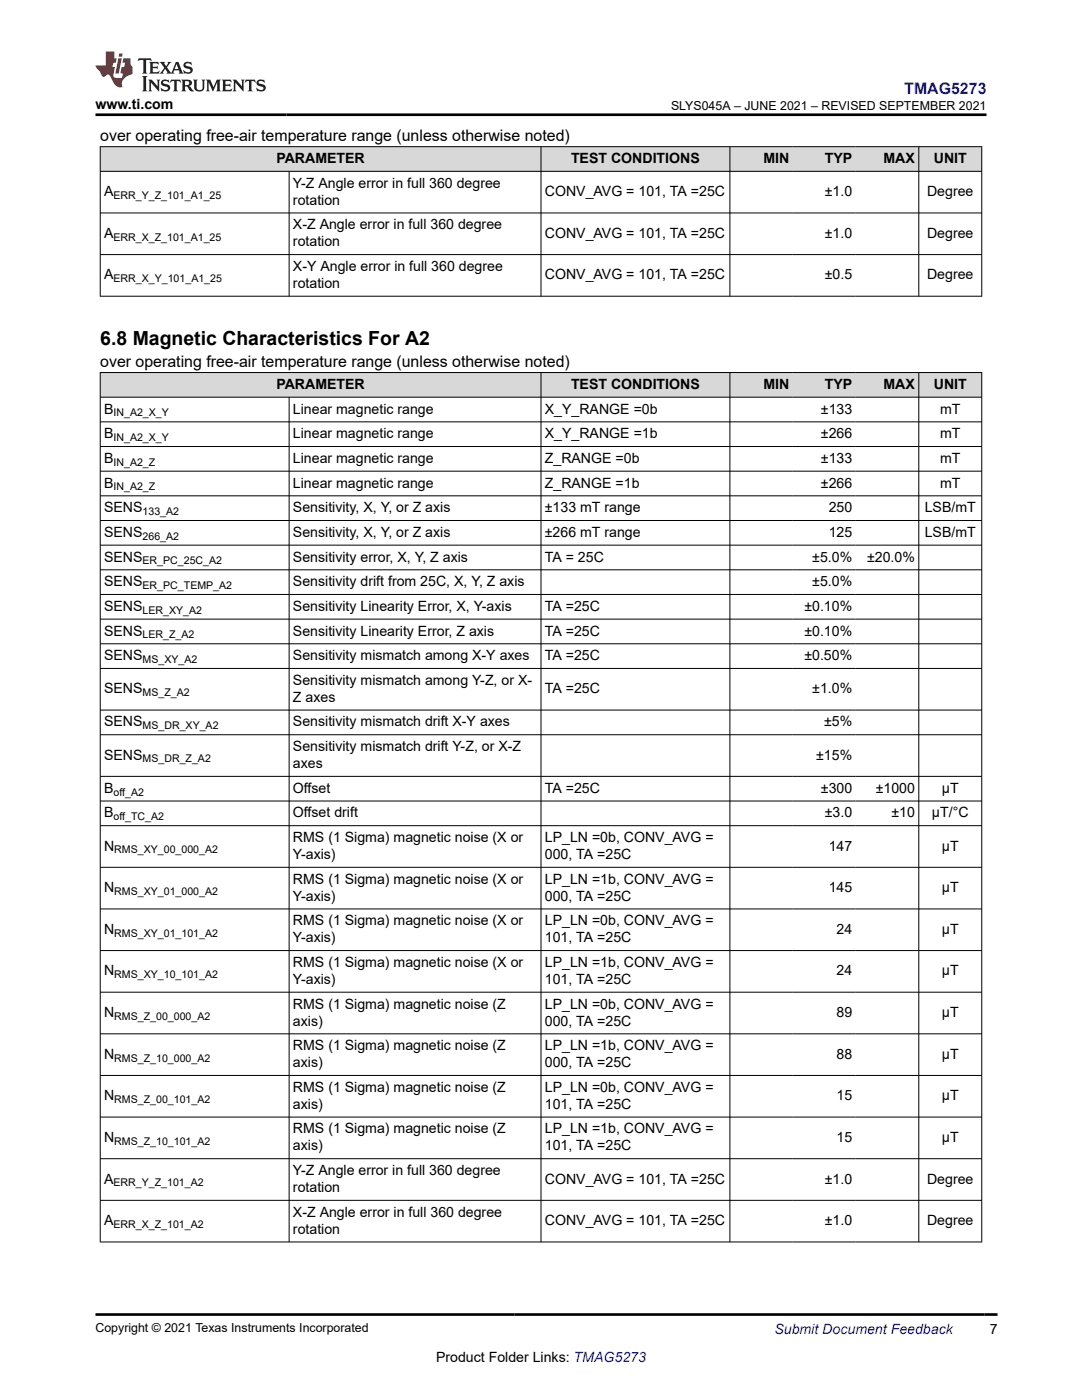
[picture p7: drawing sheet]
<svg xmlns="http://www.w3.org/2000/svg" width="216mm" height="279mm" viewBox="0 0 216 279" stroke-linecap="round" stroke-linejoin="round" font-family="sans-serif">
<defs><g id="words">
<text font-size="3.9" x="20" y="68.9">6.8 Magnetic Characteristics For A2</text>
<text font-size="3.2" fill="#00f" x="180.4" y="18.7">TMAG5273</text>
<g font-size="3.2">
<text x="20" y="28.2">over operating free-air temperature range (unless otherwise noted)</text>
<text x="20" y="73.3">over operating free-air temperature range (unless otherwise noted)</text>
</g>
<g font-size="2.8">
<text x="19" y="21.8">www.ti.com</text>
<text x="55.1" y="32.5">PARAMETER</text>
<text x="113.9" y="32.5">TEST CONDITIONS</text>
<text x="152.3" y="32.5">MIN</text>
<text x="164.6" y="32.5">TYP</text>
<text x="176.3" y="32.5">MAX</text>
<text x="186.3" y="32.5">UNIT</text>
<text x="20.8" y="39.2">A</text>
<text x="58.5" y="37.5">Y-Z Angle error in full 360 degree</text>
<text x="58.5" y="40.9">rotation</text>
<text x="108.7" y="39.2">CONV_AVG = 101, TA =25C</text>
<text x="164.6" y="39.2">±1.0</text>
<text x="185" y="39.2">Degree</text>
<text x="20.8" y="47.5">A</text>
<text x="58.5" y="45.8">X-Z Angle error in full 360 degree</text>
<text x="108.7" y="47.5">CONV_AVG = 101, TA =25C</text>
<text x="164.6" y="47.5">±1.0</text>
<text x="185" y="47.5">Degree</text>
<text x="58.5" y="49.2">rotation</text>
<text x="20.8" y="55.8">A</text>
<text x="58.5" y="54.1">X-Y Angle error in full 360 degree</text>
<text x="58.5" y="57.5">rotation</text>
<text x="108.7" y="55.8">CONV_AVG = 101, TA =25C</text>
<text x="164.6" y="55.8">±0.5</text>
<text x="185" y="55.8">Degree</text>
<text x="55.1" y="77.6">PARAMETER</text>
<text x="113.9" y="77.6">TEST CONDITIONS</text>
<text x="152.3" y="77.6">MIN</text>
<text x="164.6" y="77.6">TYP</text>
<text x="176.3" y="77.6">MAX</text>
<text x="186.3" y="77.6">UNIT</text>
<text x="20.8" y="82.5">B</text>
<text x="58.5" y="82.5">Linear magnetic range</text>
<text x="108.7" y="82.5">X_Y_RANGE =0b</text>
<text x="163.8" y="82.5">±133</text>
<text x="187.6" y="82.5">mT</text>
<text x="20.8" y="87.5">B</text>
<text x="58.5" y="87.5">Linear magnetic range</text>
<text x="108.7" y="87.5">X_Y_RANGE =1b</text>
<text x="163.8" y="87.5">±266</text>
<text x="187.6" y="87.5">mT</text>
<text x="20.8" y="92.4">B</text>
<text x="58.5" y="92.4">Linear magnetic range</text>
<text x="108.7" y="92.4">Z_RANGE =0b</text>
<text x="163.8" y="92.4">±133</text>
<text x="187.6" y="92.4">mT</text>
<text x="20.8" y="97.3">B</text>
<text x="58.5" y="97.3">Linear magnetic range</text>
<text x="108.7" y="97.3">Z_RANGE =1b</text>
<text x="163.8" y="97.3">±266</text>
<text x="187.6" y="97.3">mT</text>
<text x="20.8" y="102.2">SENS</text>
<text x="20.8" y="107.1">SENS</text>
<text x="58.5" y="102.2">Sensitivity, X, Y, or Z axis</text>
<text x="58.5" y="107.1">Sensitivity, X, Y, or Z axis</text>
<text x="108.7" y="102.2">±133 mT range</text>
<text x="108.7" y="107.1">±266 mT range</text>
<text x="165.4" y="102.2">250</text>
<text x="165.4" y="107.1">125</text>
<text x="184.5" y="102.2">LSB/mT</text>
<text x="184.5" y="107.1">LSB/mT</text>
<text x="20.8" y="112.1">SENS</text>
<text x="58.5" y="112.1">Sensitivity error, X, Y, Z axis</text>
<text x="108.7" y="112.1">TA = 25C</text>
<text x="162.1" y="112.1">±5.0%</text>
<text x="173" y="112.1">±20.0%</text>
<text x="20.8" y="117">SENS</text>
<text x="58.5" y="117">Sensitivity drift from 25C, X, Y, Z axis</text>
<text x="162.1" y="117">±5.0%</text>
<text x="20.8" y="121.9">SENS</text>
<text x="58.5" y="121.9">Sensitivity Linearity Error, X, Y-axis</text>
<text x="108.7" y="121.9">TA =25C</text>
<text x="160.5" y="121.9">±0.10%</text>
<text x="20.8" y="126.8">SENS</text>
<text x="20.8" y="131.8">SENS</text>
<text x="58.5" y="126.8">Sensitivity Linearity Error, Z axis</text>
<text x="58.5" y="131.8">Sensitivity mismatch among X-Y axes</text>
<text x="108.7" y="126.8">TA =25C</text>
<text x="108.7" y="131.8">TA =25C</text>
<text x="160.5" y="126.8">±0.10%</text>
<text x="160.5" y="131.8">±0.50%</text>
<text x="58.5" y="136.7">Sensitivity mismatch among Y-Z, or X-</text>
<text x="20.8" y="138.4">SENS</text>
<text x="58.5" y="140.1">Z axes</text>
<text x="108.7" y="138.4">TA =25C</text>
<text x="162.1" y="138.4">±1.0%</text>
<text x="20.8" y="145">SENS</text>
<text x="58.5" y="145">Sensitivity mismatch drift X-Y axes</text>
<text x="58.5" y="149.9">Sensitivity mismatch drift Y-Z, or X-Z</text>
<text x="164.4" y="145">±5%</text>
<text x="20.8" y="151.6">SENS</text>
<text x="58.5" y="153.3">axes</text>
<text x="162.9" y="151.6">±15%</text>
<text x="20.8" y="158.2">B</text>
<text x="58.5" y="158.2">Offset</text>
<text x="108.7" y="158.2">TA =25C</text>
<text x="163.8" y="158.2">±300</text>
<text x="174.7" y="158.2">±1000</text>
<text x="187.9" y="158.2">µT</text>
<text x="20.8" y="163.1">B</text>
<text x="58.5" y="163.1">Offset drift</text>
<text x="164.6" y="163.1">±3.0</text>
<text x="177.9" y="163.1">±10</text>
<text x="186" y="163.1">µT/°C</text>
<text x="20.8" y="169.7">N</text>
<text x="58.5" y="168.1">RMS (1 Sigma) magnetic noise (X or</text>
<text x="58.5" y="171.4">Y-axis)</text>
<text x="108.7" y="168.1">LP_LN =0b, CONV_AVG =</text>
<text x="108.7" y="171.4">000, TA =25C</text>
<text x="165.4" y="169.7">147</text>
<text x="187.9" y="169.7">µT</text>
<text x="20.8" y="178.1">N</text>
<text x="58.5" y="176.4">RMS (1 Sigma) magnetic noise (X or</text>
<text x="58.5" y="179.8">Y-axis)</text>
<text x="108.7" y="176.4">LP_LN =1b, CONV_AVG =</text>
<text x="108.7" y="179.8">000, TA =25C</text>
<text x="165.4" y="178.1">145</text>
<text x="187.9" y="178.1">µT</text>
<text x="58.5" y="184.7">RMS (1 Sigma) magnetic noise (X or</text>
<text x="108.7" y="184.7">LP_LN =0b, CONV_AVG =</text>
<text x="20.8" y="186.4">N</text>
<text x="58.5" y="188.1">Y-axis)</text>
<text x="108.7" y="188.1">101, TA =25C</text>
<text x="166.9" y="186.4">24</text>
<text x="187.9" y="186.4">µT</text>
<text x="20.8" y="194.7">N</text>
<text x="58.5" y="193">RMS (1 Sigma) magnetic noise (X or</text>
<text x="58.5" y="196.4">Y-axis)</text>
<text x="108.7" y="193">LP_LN =1b, CONV_AVG =</text>
<text x="108.7" y="196.4">101, TA =25C</text>
<text x="166.9" y="194.7">24</text>
<text x="187.9" y="194.7">µT</text>
<text x="20.8" y="203">N</text>
<text x="58.5" y="201.3">RMS (1 Sigma) magnetic noise (Z</text>
<text x="108.7" y="201.3">LP_LN =0b, CONV_AVG =</text>
<text x="166.9" y="203">89</text>
<text x="187.9" y="203">µT</text>
<text x="58.5" y="204.7">axis)</text>
<text x="58.5" y="209.6">RMS (1 Sigma) magnetic noise (Z</text>
<text x="108.7" y="204.7">000, TA =25C</text>
<text x="108.7" y="209.6">LP_LN =1b, CONV_AVG =</text>
<text x="20.8" y="211.3">N</text>
<text x="58.5" y="213">axis)</text>
<text x="108.7" y="213">000, TA =25C</text>
<text x="166.9" y="211.3">88</text>
<text x="187.9" y="211.3">µT</text>
<text x="20.8" y="219.6">N</text>
<text x="58.5" y="217.9">RMS (1 Sigma) magnetic noise (Z</text>
<text x="58.5" y="221.3">axis)</text>
<text x="108.7" y="217.9">LP_LN =0b, CONV_AVG =</text>
<text x="108.7" y="221.3">101, TA =25C</text>
<text x="166.9" y="219.6">15</text>
<text x="187.9" y="219.6">µT</text>
<text x="20.8" y="227.9">N</text>
<text x="58.5" y="226.2">RMS (1 Sigma) magnetic noise (Z</text>
<text x="108.7" y="226.2">LP_LN =1b, CONV_AVG =</text>
<text x="166.9" y="227.9">15</text>
<text x="187.9" y="227.9">µT</text>
<text x="58.5" y="229.6">axis)</text>
<text x="108.7" y="229.6">101, TA =25C</text>
<text x="20.8" y="236.2">A</text>
<text x="58.5" y="234.5">Y-Z Angle error in full 360 degree</text>
<text x="58.5" y="237.9">rotation</text>
<text x="108.7" y="236.2">CONV_AVG = 101, TA =25C</text>
<text x="164.6" y="236.2">±1.0</text>
<text x="185" y="236.2">Degree</text>
<text x="20.8" y="244.5">A</text>
<text x="58.5" y="242.8">X-Z Angle error in full 360 degree</text>
<text x="108.7" y="244.5">CONV_AVG = 101, TA =25C</text>
<text x="164.6" y="244.5">±1.0</text>
<text x="185" y="244.5">Degree</text>
<text x="58.5" y="246.2">rotation</text>
<text x="197.5" y="266.1">7</text>
<text x="87" y="271.7">Product Folder Links: TMAG5273</text>
</g>
<text font-size="2.8" fill="#00f" x="154.5" y="266.2">Submit Document Feedback</text>
<g font-size="2.5">
<text x="133.9" y="21.9">SLYS045A – JUNE 2021 – REVISED SEPTEMBER 2021</text>
<text x="19" y="265.9">Copyright © 2021 Texas Instruments Incorporated</text>
</g>
<g font-size="2.1">
<text x="22.6" y="39.7">ERR_Y_Z_101_A1_25</text>
<text x="22.6" y="48">ERR_X_Z_101_A1_25</text>
<text x="22.6" y="56.3">ERR_X_Y_101_A1_25</text>
<text x="22.6" y="83.1">IN_A2_X_Y</text>
<text x="22.6" y="88">IN_A2_X_Y</text>
<text x="22.6" y="92.9">IN_A2_Z</text>
<text x="22.6" y="97.9">IN_A2_Z</text>
<text x="28.5" y="102.8">133_A2</text>
<text x="28.5" y="107.7">266_A2</text>
<text x="28.5" y="112.6">ER_PC_25C_A2</text>
<text x="28.5" y="117.6">ER_PC_TEMP_A2</text>
<text x="28.5" y="122.5">LER_XY_A2</text>
<text x="28.5" y="127.4">LER_Z_A2</text>
<text x="28.5" y="132.3">MS_XY_A2</text>
<text x="28.5" y="138.9">MS_Z_A2</text>
<text x="28.5" y="145.5">MS_DR_XY_A2</text>
<text x="28.5" y="152.2">MS_DR_Z_A2</text>
<text x="22.6" y="158.8">off_A2</text>
<text x="22.6" y="163.7">off_TC_A2</text>
<text x="22.8" y="170.3">RMS_XY_00_000_A2</text>
<text x="22.8" y="178.6">RMS_XY_01_000_A2</text>
<text x="22.8" y="186.9">RMS_XY_01_101_A2</text>
<text x="22.8" y="195.2">RMS_XY_10_101_A2</text>
<text x="22.8" y="203.5">RMS_Z_00_000_A2</text>
<text x="22.8" y="211.9">RMS_Z_10_000_A2</text>
<text x="22.8" y="220.2">RMS_Z_00_101_A2</text>
<text x="22.8" y="228.5">RMS_Z_10_101_A2</text>
<text x="22.6" y="236.8">ERR_Y_Z_101_A2</text>
<text x="22.6" y="245.1">ERR_X_Z_101_A2</text>
</g>
</g></defs>
<g fill="#d8d8d8">
<path d="M20 29.3h175.9v4.9h-175.9z" fill-rule="evenodd"/>
<path d="M20.1 29.3h87.8v4.8h-87.8z" fill-rule="evenodd"/>
<path d="M108 29.3h37.6v4.8h-37.6z" fill-rule="evenodd"/>
<path d="M145.7 29.3h12.5v4.8h-12.5z" fill-rule="evenodd"/>
<path d="M158.2 29.3h12.6v4.8h-12.6z" fill-rule="evenodd"/>
<path d="M170.8 29.3h12.5v4.8h-12.5z" fill-rule="evenodd"/>
<path d="M183.4 29.3h12.4v4.8h-12.4z" fill-rule="evenodd"/>
</g>
<path d="M19.9 29.3h176.1M19.9 34.2h176.1M20 29.2v30M57.7 34.2v25M107.9 29.2v30M145.6 29.2v30M183.3 29.2v30M195.9 29.2v30M19.9 42.5h176.1M19.9 50.8h176.1M19.9 59.1h176.1" fill="none" stroke="#000" stroke-width=".2"/>
<g fill="#d8d8d8">
<path d="M20 74.3h175.9v5h-175.9z" fill-rule="evenodd"/>
<path d="M20.1 74.4h87.8v4.8h-87.8z" fill-rule="evenodd"/>
<path d="M108 74.4h37.6v4.8h-37.6z" fill-rule="evenodd"/>
<path d="M145.7 74.4h12.5v4.8h-12.5z" fill-rule="evenodd"/>
<path d="M158.2 74.4h12.6v4.8h-12.6z" fill-rule="evenodd"/>
<path d="M170.8 74.4h12.5v4.8h-12.5z" fill-rule="evenodd"/>
<path d="M183.4 74.4h12.4v4.8h-12.4z" fill-rule="evenodd"/>
</g>
<g fill="none" stroke="#000" stroke-width=".2">
<path d="M19.9 74.3h176.1M19.9 79.3h176.1M20 74.3v173.6M57.7 79.3v168.6M107.9 74.3v173.6M145.6 74.3v173.6M183.3 74.3v173.6M195.9 74.3v173.6M19.9 84.2h176.1M19.9 89.1h176.1M19.9 94h176.1M19.9 99h176.1"/>
<path d="M19.9 103.9h176.1M19.9 108.8h176.1M19.9 113.7h176.1M19.9 118.6h176.1M19.9 123.6h176.1M19.9 128.5h176.1M19.9 133.4h176.1M19.9 141.7h176.1M19.9 146.6h176.1M19.9 154.9h176.1M19.9 159.9h176.1M19.9 164.8h176.1"/>
<path d="M19.9 173.1h176.1M19.9 181.4h176.1M19.9 189.7h176.1M19.9 198h176.1M19.9 206.3h176.1M19.9 214.6h176.1M19.9 222.9h176.1M19.9 231.2h176.1M19.9 239.6h176.1M19.9 247.9h176.1"/>
</g>
<path d="M27.7 11.6l-.2 .6 .5-.2h.6v.1v2.2l-.2 .4h1l-.2-.4v-2.2v-.1h.5l.5 .2-.1-.6zM29.8 12.4l.2 .3v1.6l-.2 .4h1.9l.1-.6a1.08 1.08 0 0 1-1.3 .2v-.7h.6l.4 .2v-.7l-.4 .2h-.6v-.5l.2-.2a1 1 0 0 1 1 .3l-.1-.5zM31.8 12.4l1 1.1-1 1.2h.9l-.2-.2 .4-.8 .5 .8-.2 .2h1.6l-.2-.2 .1-.5h1l.1 .5-.1 .2h.9l-.2-.4-.8-1.9h-.5l-1 2.1-.8-1.1 .9-1h-.8l.2 .2-.5 .6-.3-.6 .1-.2zM35.2 12.8l.4 1h-.8zM36.8 12.5a.65 .65 0 0 0-.2 .7 .65 .65 0 0 0 .6 .5l.7 .1 .1 .3a.79 .79 0 0 1-.7 .4 .79 .79 0 0 1-.7-.5l.1 .7 .2-.1a.93 .93 0 0 0 1.1 0 .93 .93 0 0 0 .4-.9 1.46 1.46 0 0 0-1.2-.6l-.1-.3a1.09 1.09 0 0 1 1.2 .2l-.2-.6-.1 .1-.6-.2zM28.4 15.2l.2 .4v2.2l-.2 .4h1l-.2-.4v-2.2l.2-.4zM29.6 15.9l.2 .4v1.5l-.2 .4h.8l-.3-.4v-1.3l1.7 1.8v-2l.2-.4h-.8l.2 .2 .1 1.1-1.2-1.3zM32.3 16a.65 .65 0 0 0-.2 .8 .65 .65 0 0 0 .7 .4l.6 .2 .1 .2a.79 .79 0 0 1-.7 .4 .79 .79 0 0 1-.7-.5l.1 .7 .2-.1a.93 .93 0 0 0 1.1 .1 .93 .93 0 0 0 .4-1 1.46 1.46 0 0 0-1.2-.5l-.1-.4a1.09 1.09 0 0 1 1.2 .2l-.2-.6-.1 .1-.6-.1zM34.1 15.9l-.1 .6a.63 .63 0 0 1 .7-.3l.1 1.6-.3 .4h1l-.2-.4v-1.6a.66 .66 0 0 1 .8 .3l-.1-.6zM36.2 15.9l.2 .4v1.5l-.2 .4h.9l-.2-.2v-.7h.5l.1 .2a.79 .79 0 0 0 1.2 .6l-1-.9a.61 .61 0 0 0 .6-.6 .61 .61 0 0 0-.5-.7zM36.9 16.2h.2a.47 .47 0 0 1 .5 .1 .47 .47 0 0 1 .1 .5l-.2 .1-.6 .1zM38.5 15.9l.2 .2a2.27 2.27 0 0 0 .4 2 1.04 1.04 0 0 0 1.7-.7v-1.3l.2-.2h-.8l.2 .4v1.1a.6 .6 0 0 1-.6 .6 .6 .6 0 0 1-.6-.6v-1.1l.3-.4zM41.1 15.9l.2 .4v1.5l-.2 .4h.7l-.2-.4v-1.4l.9 1.9 .8-1.9v1.4l-.2 .4h1l-.3-.4v-1.5l.3-.4h-.8l-.7 1.5-.7-1.5zM44.3 15.9l.2 .4v1.5l-.2 .4h1.9l.1-.6a1.09 1.09 0 0 1-1.3 .2v-.7h.6l.4 .2v-.6l-.4 .2h-.6v-.6l.2-.1a1.01 1.01 0 0 1 1 .3l-.1-.6zM46.4 15.9l.3 .4v1.5l-.3 .4h.8l-.2-.4v-1.3l1.6 1.8v-2l.2-.4h-.7l.2 .2v1.1l-1.2-1.3zM49 15.9l-.1 .6a.63 .63 0 0 1 .8-.3v1.6l-.3 .4h1l-.2-.4v-1.6a.66 .66 0 0 1 .8 .3l-.1-.6zM51.4 16a.65 .65 0 0 0-.2 .8 .65 .65 0 0 0 .6 .4l.6 .2 .2 .2a.79 .79 0 0 1-.8 .4 .79 .79 0 0 1-.6-.5l.1 .7 .2-.1a.93 .93 0 0 0 1 .1 .93 .93 0 0 0 .5-1 1.46 1.46 0 0 0-1.3-.5l-.1-.4a1.09 1.09 0 0 1 1.3 .2l-.2-.6-.2 .1-.5-.1z" fill="#231f20"/>
<path d="M21.1 10.3v2.7h-2.1l.1 .4 .9 1a.95 .95 0 0 0 .9 .9 .59 .59 0 0 1 .6-.4 .59 .59 0 0 1 .5 .3l.4 .8a1.59 1.59 0 0 0 2.1 1.4 1.61 1.61 0 0 1 1-2.3l1-.3-.1-1.5a1.59 1.59 0 0 1-.4-1.7h-1.4l-.2 .9h.5l-.1 .9h-.5l-.2 .9v.3l.4 .1-.2 .9h-.6a.73 .73 0 0 1-1.1-.7l.3-1.5h-.5l.2-.9h.5l.2-.9h-.5v-1.3zM23.6 11.6l-.6 3.1h.7l.6-3.1zM23.8 10.7l-.1 .6h.7l.1-.6z" fill="#ed1c24"/>
<path d="M19 22.9h177.8M19.1 262.3h179.9" fill="none" stroke="#000" stroke-width=".53"/>
<use href="#words"/>
</svg>
